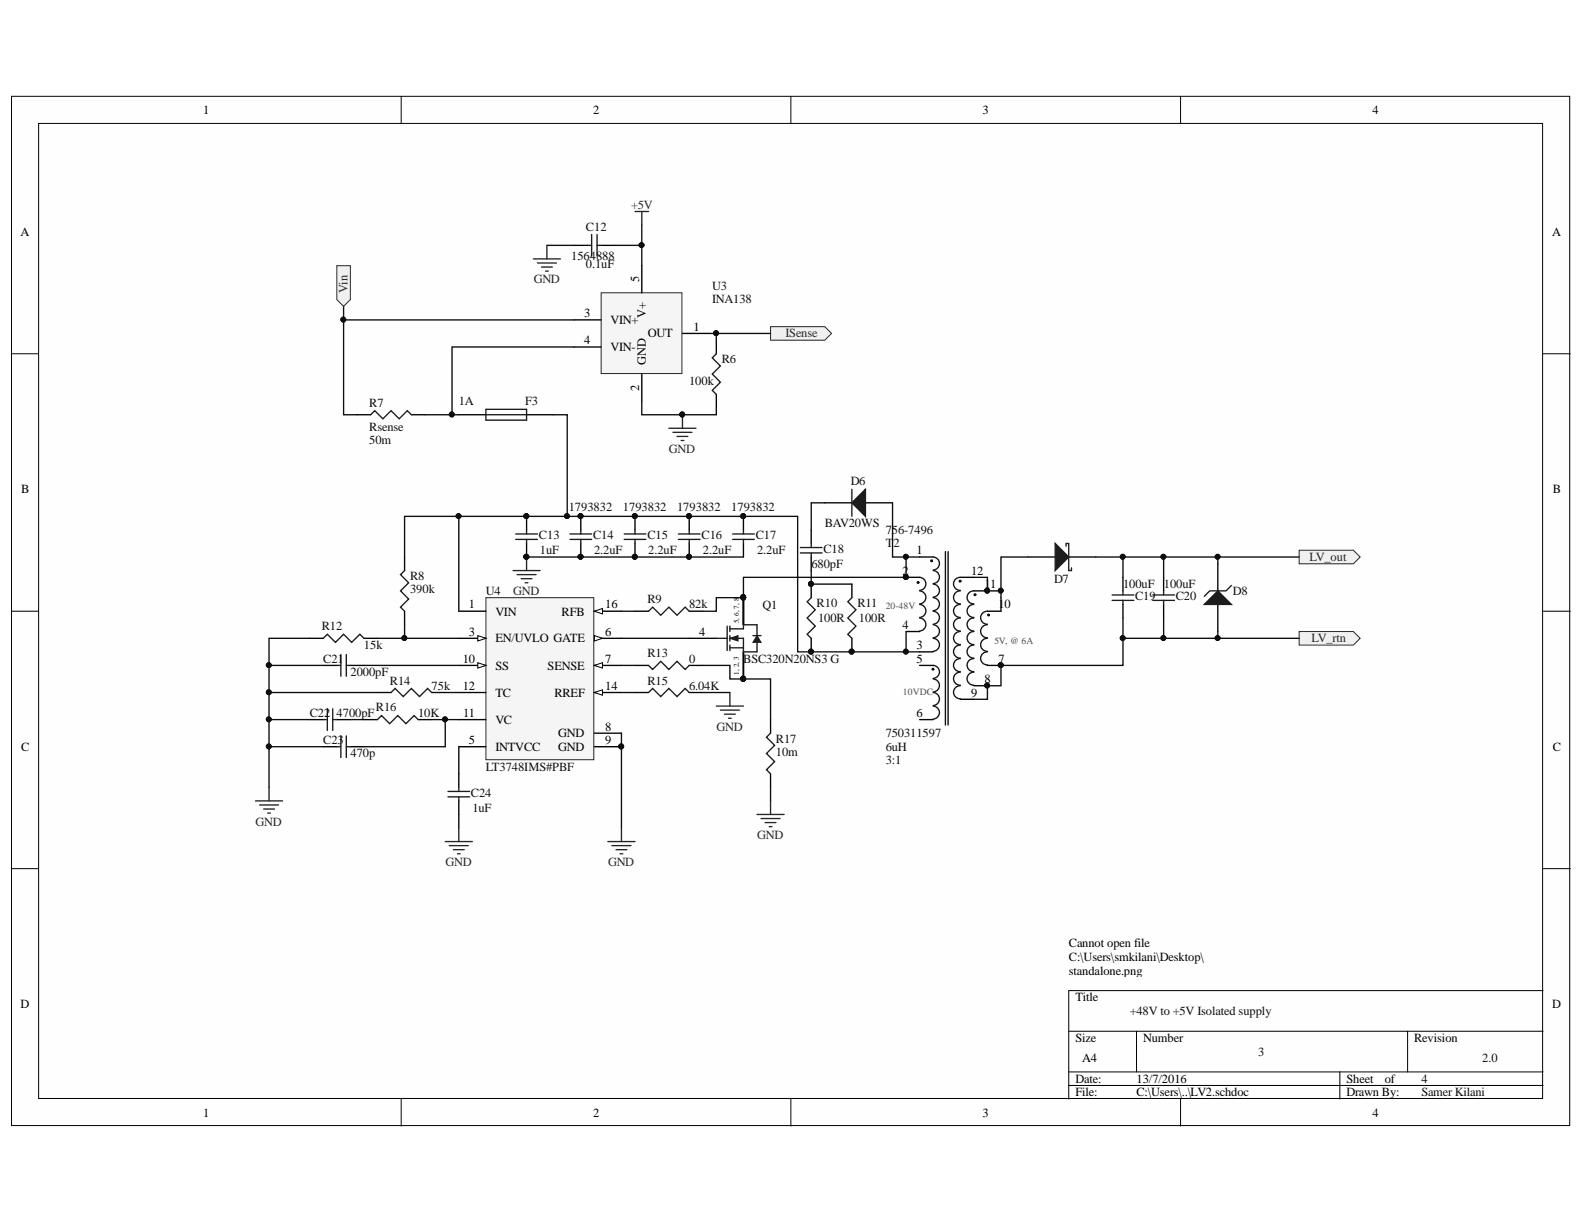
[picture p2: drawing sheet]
<svg xmlns="http://www.w3.org/2000/svg" width="279mm" height="216mm" viewBox="0 0 279 216" stroke-linecap="round" stroke-linejoin="round" font-family="sans-serif">
<defs><g id="words">
<g font-size="2.2">
<text x="35.9" y="20.1">1</text>
<text x="104.6" y="20.1">2</text>
<text x="173.3" y="20.1">3</text>
<text x="242.1" y="20.1">4</text>
<text x="3.6" y="41.6">A</text>
<text x="273.8" y="41.6">A</text>
<text x="112.8" y="49.7" transform="rotate(-90 112.8 49.7)">5</text>
<text x="103" y="56">3</text>
<text x="107.7" y="57.2">VIN+</text>
<text x="113.9" y="56.1" transform="rotate(-90 113.9 56.1)">V+</text>
<text x="114.3" y="59.5">OUT</text>
<text x="122.3" y="58.3">1</text>
<text x="103" y="60.7">4</text>
<text x="107.7" y="61.9">VIN-</text>
<text x="113.9" y="64.4" transform="rotate(-90 113.9 64.4)">GND</text>
<text x="112.8" y="69" transform="rotate(-90 112.8 69)">2</text>
<text x="3.7" y="87">B</text>
<text x="273.9" y="87">B</text>
<text x="159.2" y="101.4">2</text>
<text x="161.6" y="97.8">1</text>
<text x="171.3" y="101.4">12</text>
<text x="82.7" y="107.3">1</text>
<text x="106.7" y="107.3">16</text>
<text x="173.7" y="103.8">1</text>
<text x="174.7" y="103.8">1</text>
<text x="176.1" y="107.3">10</text>
<text x="82.7" y="112.1">3</text>
<text x="87.4" y="108.6">VIN</text>
<text x="87.4" y="113.3">EN/UVLO GATE</text>
<text x="99" y="108.6">RFB</text>
<text x="106.7" y="112.1">6</text>
<text x="123.3" y="112.1">4</text>
<text x="159.2" y="110.9">4</text>
<text x="81.6" y="116.9">10</text>
<text x="87.4" y="118.1">SS</text>
<text x="96.6" y="118.1">SENSE</text>
<text x="106.7" y="116.9">7</text>
<text x="161.6" y="116.9">5</text>
<text x="161.6" y="114.5">3</text>
<text x="176.1" y="116.9">7</text>
<text x="81.6" y="121.7">12</text>
<text x="87.4" y="122.9">TC</text>
<text x="97.8" y="122.9">RREF</text>
<text x="106.7" y="121.7">14</text>
<text x="171.3" y="122.9">9</text>
<text x="173.7" y="120.5">8</text>
<text x="81.7" y="126.5">11</text>
<text x="82.7" y="131.2">5</text>
<text x="87.4" y="127.7">VC</text>
<text x="98.5" y="130.1">GND</text>
<text x="106.7" y="128.9">8</text>
<text x="106.7" y="131.2">9</text>
<text x="161.6" y="126.5">6</text>
<text x="3.7" y="132.4">C</text>
<text x="87.4" y="132.4">INTVCC</text>
<text x="98.5" y="132.4">GND</text>
<text x="273.9" y="132.4">C</text>
<text x="188.5" y="167.1">Cannot open file</text>
<text x="188.5" y="169.5">C:\Users\smkilani\Desktop\</text>
<text x="188.5" y="171.9">standalone.png</text>
<text x="3.6" y="177.8">D</text>
<text x="189.7" y="176.6">Title</text>
<text x="273.8" y="177.8">D</text>
<text x="189.7" y="183.8">Size</text>
<text x="201.7" y="183.8">Number</text>
<text x="249.4" y="183.8">Revision</text>
<text x="189.7" y="191">Date:</text>
<text x="190.9" y="187.4">A4</text>
<text x="200.5" y="191">13/7/2016</text>
<text x="237.5" y="191">Sheet</text>
<text x="244.3" y="191">of</text>
<text x="35.9" y="196.9">1</text>
<text x="104.6" y="196.9">2</text>
<text x="173.3" y="196.9">3</text>
<text x="189.7" y="193.4">File:</text>
<text x="200.5" y="193.4">C:\Users\..\LV2.schdoc</text>
<text x="237.5" y="193.4">Drawn By:</text>
<text x="242.1" y="196.9">4</text>
</g>
<g font-size="2.2" fill="#0e0e0e">
<text x="103.4" y="40.7">C12</text>
<text x="100.7" y="45.9">1564888</text>
<text x="103.4" y="47.4">0.1uF</text>
<text x="125.6" y="51.2">U3</text>
<text x="125.6" y="53.5">INA138</text>
<text x="127.3" y="64.1">R6</text>
<text x="65.1" y="71.7">R7</text>
<text x="80.9" y="71.5">1A</text>
<text x="92.6" y="71.5">F3</text>
<text x="121.5" y="67.9">100k</text>
<text x="65.1" y="76">Rsense</text>
<text x="65.1" y="78.4">50m</text>
<text x="150.1" y="85.6">D6</text>
<text x="95.1" y="95.1">C13</text>
<text x="100.3" y="90.1">1793832</text>
<text x="104.6" y="95.1">C14</text>
<text x="109.9" y="90.1">1793832</text>
<text x="114.2" y="95.1">C15</text>
<text x="119.4" y="90.1">1793832</text>
<text x="123.7" y="95.1">C16</text>
<text x="129" y="90.1">1793832</text>
<text x="133.3" y="95.1">C17</text>
<text x="145.5" y="93">BAV20WS</text>
<text x="156.2" y="94.2">756-7496</text>
<text x="95.2" y="97.8">1uF</text>
<text x="104.8" y="97.8">2.2uF</text>
<text x="114.4" y="97.8">2.2uF</text>
<text x="124" y="97.8">2.2uF</text>
<text x="133.6" y="97.8">2.2uF</text>
<text x="143.1" y="100.2">680pF</text>
<text x="145.2" y="97.6">C18</text>
<text x="156.2" y="96.6">T2</text>
<text x="72.3" y="104.7">390k</text>
<text x="72.3" y="102.3">R8</text>
<text x="85.7" y="104.9">U4</text>
<text x="114.2" y="106.4">R9</text>
<text x="121.5" y="107.3">82k</text>
<text x="134.5" y="107.4">Q1</text>
<text x="144" y="107.1">R10</text>
<text x="151.2" y="107.1">R11</text>
<text x="185.9" y="102.8">D7</text>
<text x="198.1" y="103.8">100uF</text>
<text x="200.2" y="105.9">C19</text>
<text x="205.3" y="103.8">100uF</text>
<text x="207.4" y="105.9">C20</text>
<text x="217.5" y="104.9">D8</text>
<text x="56.8" y="111.2">R12</text>
<text x="144.3" y="109.8">100R</text>
<text x="151.5" y="109.8">100R</text>
<text x="57" y="116.9">C21</text>
<text x="61.8" y="119.3">2000pF</text>
<text x="64.2" y="114.5">15k</text>
<text x="114.2" y="115.9">R13</text>
<text x="121.5" y="116.9">0</text>
<text x="131.1" y="116.9">BSC320N20NS3 G</text>
<text x="66.3" y="125.5">R16</text>
<text x="68.8" y="120.8">R14</text>
<text x="76.1" y="121.7">75k</text>
<text x="114.2" y="120.8">R15</text>
<text x="121.5" y="121.7">6.04K</text>
<text x="54.6" y="126.5">C22</text>
<text x="57" y="131.2">C23</text>
<text x="59.4" y="126.5">4700pF</text>
<text x="73.8" y="126.5">10K</text>
<text x="136.9" y="131">R17</text>
<text x="156.2" y="130.1">750311597</text>
<text x="61.8" y="133.6">470p</text>
<text x="85.7" y="136.1">LT3748IMS#PBF</text>
<text x="136.9" y="133.4">10m</text>
<text x="156.2" y="132.4">6uH</text>
<text x="156.2" y="134.8">3:1</text>
<text x="83.1" y="140.5">C24</text>
<text x="83.3" y="143.2">1uF</text>
<text x="199.3" y="179">+48V to +5V Isolated supply</text>
<text x="222" y="186.2">3</text>
<text x="250.7" y="191">4</text>
<text x="261.5" y="187.4">2.0</text>
<text x="250.7" y="193.4">Samer Kilani</text>
</g>
<g font-size="2.2" fill="#262626">
<text x="111.3" y="36.9">+5V</text>
<text x="61.3" y="51.7" transform="rotate(-90 61.3 51.7)">Vin</text>
<text x="94.1" y="50">GND</text>
<text x="138.5" y="59.5">ISense</text>
<text x="118" y="79.8">GND</text>
<text x="231" y="99">LV_out</text>
<text x="90.5" y="104.9">GND</text>
<text x="231.3" y="113.3">LV_rtn</text>
<text x="126.4" y="128.9">GND</text>
<text x="45.1" y="145.6">GND</text>
<text x="133.6" y="148">GND</text>
<text x="78.6" y="152.7">GND</text>
<text x="107.3" y="152.7">GND</text>
</g>
<g font-size="1.7" fill="#4c4c4c">
<text x="156.2" y="107.5">20-48V</text>
<text x="175.4" y="113.6">5V, @ 6A</text>
<text x="159.3" y="122.5">10VDC</text>
</g>
<g font-size="1.3">
<text x="130.3" y="109.9" transform="rotate(-90 130.3 109.9)">5, 6, 7, 8</text>
<text x="130.3" y="119.1" transform="rotate(-90 130.3 119.1)">1, 2, 3</text>
</g>
</g></defs>
<g fill="#fefefe" stroke="#000" stroke-width=".18">
<path d="M2 17h274.9v181.5h-274.9z"/>
<path d="M6.8 21.8h265.3v172h-265.3z"/>
</g>
<g fill="none" stroke="#000" stroke-width=".18">
<path d="M70.8 17v4.8M139.5 17v4.8M208.2 17v4.8M2 62.4h4.8M272.2 62.4h4.8M2 107.8h4.8M272.2 107.8h4.8M2 153.2h4.8M272.2 153.2h4.8M272.2 174.7h-83.7v19.2M70.8 193.9v4.7M139.5 193.9v4.7"/>
<path d="M188.5 181.9h83.7M188.5 189.1h83.7M188.5 191.5h83.7M200.5 181.9v7.2M208.2 193.9v4.7M236.3 189.1v4.8M248.3 181.9v7.2"/>
</g>
<path d="M85.7 105.4h19v28.6h-19z" fill="#f5f5f5" stroke="#262626" stroke-width=".18"/>
<path d="M80.9 107.8h4.8M80.9 112.6h4.8" fill="none" stroke="#000" stroke-width=".24"/>
<path d="M84.3 112.1l1.4 .5-1.4 .5z" fill="#fefefe"/>
<path d="M84.3 112.1l1.4 .5-1.4 .5z" fill="none" stroke="#000" stroke-width=".18"/>
<path d="M104.8 112.6h4.8M80.9 131.7h4.8" fill="none" stroke="#000" stroke-width=".24"/>
<path d="M104.8 112.1l1.5 .5-1.5 .5z" fill="#fefefe"/>
<path d="M104.8 112.1l1.5 .5-1.5 .5z" fill="none" stroke="#000" stroke-width=".18"/>
<path d="M104.8 117.4h4.8" fill="none" stroke="#000" stroke-width=".24"/>
<path d="M104.8 117.4l1.5-.5v.9z" fill="#fefefe"/>
<path d="M104.8 117.4l1.5-.5v.9z" fill="none" stroke="#000" stroke-width=".18"/>
<path d="M80.9 117.4h4.8M104.8 129.3h4.8M104.8 131.7h4.8" fill="none" stroke="#000" stroke-width=".24"/>
<circle cx="109.6" cy="131.7" r=".43" fill="#0e0e0e" stroke="#0e0e0e" stroke-width=".18"/>
<path d="M84.3 116.9l1.4 .5-1.4 .4z" fill="#fefefe"/>
<path d="M84.3 116.9l1.4 .5-1.4 .4z" fill="none" stroke="#000" stroke-width=".18"/>
<path d="M80.9 126.9h4.8M80.9 122.2h4.8M104.8 122.2h4.8" fill="none" stroke="#000" stroke-width=".24"/>
<path d="M104.8 122.2l1.5-.5v.9z" fill="#fefefe"/>
<path d="M104.8 122.2l1.5-.5v.9z" fill="none" stroke="#000" stroke-width=".18"/>
<path d="M104.8 107.8h4.8" fill="none" stroke="#000" stroke-width=".24"/>
<path d="M104.8 107.8l1.5-.5v1z" fill="#fefefe"/>
<path d="M104.8 107.8l1.5-.5v1z" fill="none" stroke="#000" stroke-width=".18"/>
<circle cx="109.6" cy="131.7" r=".43" fill="#0e0e0e" stroke="#0e0e0e" stroke-width=".18"/>
<path d="M181.3 98.3h4.8M188.5 98.3h4.8" fill="none" stroke="#000" stroke-width=".24"/>
<path d="M186.1 95.9l2.4 2.4-2.4 2.3z" fill="#1c1c1c"/>
<g fill="none" stroke="#1c1c1c" stroke-width=".24">
<path d="M141.2 97.5h3.8M141.2 96.6h3.8M143.1 95.9v.7M143.1 97.5v.8M186.1 95.9l2.4 2.4-2.4 2.3zM188 96.3v-.4h.5v4.7h.5v-.4M57 112.6l.7-.7 1.5 1.4 1.4-1.4 1.4 1.4 1.5-1.4 .7 .7M59.4 117.4h.7M60.1 115.5v3.8M61.1 115.5v3.8M61.1 117.4h.7M71.4 100.6l-.8 .8 1.5 1.4-1.5 1.4 1.5 1.5-1.5 1.4 .8 .7"/>
<path d="M114.4 107.8l.7-.7 1.5 1.4 1.4-1.4 1.4 1.4 1.5-1.4 .7 .7M143.1 105.4l-.7 .7 1.4 1.5-1.4 1.4 1.4 1.4-1.4 1.5 .7 .7M57 126.9h.7M57.7 125v3.8M58.7 125v3.8M58.7 126.9h.7M59.4 131.7h.7M60.1 129.8v3.8M61.1 129.8v3.8M61.1 131.7h.7M66.6 126.9l.7-.7 1.4 1.4 1.5-1.4 1.4 1.4 1.4-1.4 .8 .7M69 122.2l.7-.8 1.4 1.5 1.5-1.5 1.4 1.5 1.4-1.5 .7 .8"/>
<path d="M114.4 122.2l.7-.8 1.5 1.5 1.4-1.5 1.4 1.5 1.5-1.5 .7 .8M135.9 129.3l-.7 .7 1.4 1.5-1.4 1.4 1.4 1.4-1.4 1.5 .7 .7"/>
</g>
<g fill="none" stroke="#000" stroke-width=".24">
<path d="M71.4 98.3v2.3M143.1 93.5v2.4M143.1 98.3v2.3M145.5 88.7h4.8M152.7 88.7h4.7M162.2 98.3h2.4M54.6 112.6h2.4M57 117.4h2.4M61.8 117.4h2.4M64.2 112.6h2.4M71.4 107.8v2.4M112 107.8h2.4"/>
<path d="M121.6 107.8h2.4M143.1 103v2.4M143.1 112.6v2.4M159.8 101.8h2.4M159.8 111.4h2.4M162.2 117.4h2.4M162.2 115h2.4M169.4 101.8h2.4M171.8 104.2h2.4M174.2 107.8h2.4M174.2 117.4h2.4M54.6 126.9h2.4"/>
<path d="M57 131.7h2.4M59.4 126.9h2.4M61.8 131.7h2.4M64.2 126.9h2.4M66.6 122.2h2.4M73.8 126.9h2.3M76.1 122.2h2.4M112 122.2h2.4M121.6 122.2h2.4M135.9 126.9v2.4M135.9 136.5v2.4M162.2 126.9h2.4"/>
<path d="M169.4 123.3h2.4M171.8 121h2.4"/>
</g>
<g fill="none" stroke="#0e0e0e" stroke-width=".24">
<path d="M166.8 97.3v30.6M167.2 97.3v30.6M64.2 117.4h16.7M66.6 112.6h14.3M71.4 110.2v2.4M109.6 112.6h12M109.6 107.8h2.4M47.5 126.9v12M47.5 122.2h19.1M47.5 131.7h9.5M78.5 126.9v4.8h-14.3M78.5 122.2h2.4"/>
<path d="M80.9 131.7v4.8M109.6 129.3v16.8M109.6 122.2h2.4M124 122.2h4.7M135.9 138.9v2.4M80.9 143.7v2.4"/>
<circle cx="164.3" cy="98.9" r=".14"/>
<circle cx="161.9" cy="102.7" r=".14"/>
<circle cx="164.6" cy="118" r=".14"/>
<circle cx="169.3" cy="102.5" r=".14"/>
<circle cx="172" cy="104.9" r=".14"/>
<circle cx="174.4" cy="108.5" r=".14"/>
</g>
<g fill="none" stroke="#262626" stroke-width=".24">
<path d="M47.5 138.9v2.4M126.4 124.5h4.7M127.1 125.3h3.3M127.8 126h1.9M128.5 126.7h.5M128.7 122.2v2.3M45.1 141.3h4.7M45.8 142h3.3M46.5 142.7h1.9M47.2 143.4h.5M78.5 148.4h4.8M79.3 149.2h3.3"/>
<path d="M80 149.9h1.9M80.7 150.6h.5M80.9 146.1v2.3M107.2 148.4h4.8M107.9 149.2h3.4M108.7 149.9h1.9M109.4 150.6h.5M109.6 146.1v2.3M133.5 143.7h4.8M134.2 144.4h3.4M135 145.1h1.9M135.7 145.8h.5"/>
<path d="M135.9 141.3v2.4"/>
</g>
<g fill="#0e0e0e" stroke="#0e0e0e" stroke-width=".18">
<circle cx="71.3" cy="112.5" r=".43"/>
<circle cx="47.4" cy="122.1" r=".43"/>
<circle cx="78.5" cy="126.9" r=".43"/>
<circle cx="47.4" cy="131.7" r=".43"/>
<circle cx="109.6" cy="131.7" r=".43"/>
<circle cx="47.4" cy="126.9" r=".43"/>
<circle cx="176.5" cy="117.3" r=".43"/>
<circle cx="174.1" cy="120.9" r=".43"/>
<circle cx="174.1" cy="104.2" r=".43"/>
<circle cx="159.8" cy="101.8" r=".43"/>
<circle cx="143" cy="114.9" r=".43"/>
<circle cx="143" cy="103" r=".43"/>
</g>
<g fill="none" stroke="#131313" stroke-width=".24">
<path d="M164.6 98.3a1.15 1.15 0 0 1 1.1 1.1 1.15 1.15 0 0 1-1.1 1.1M162.2 101.8a1.15 1.15 0 0 1 1.1 1.2 1.15 1.15 0 0 1-1.1 1.1M162.2 104.2a1.15 1.15 0 0 1 1.1 1.2 1.15 1.15 0 0 1-1.1 1.1M162.2 106.6a1.15 1.15 0 0 1 1.1 1.2 1.15 1.15 0 0 1-1.1 1.1M162.2 109a1.15 1.15 0 0 1 1.1 1.2 1.15 1.15 0 0 1-1.1 1.1M164.6 117.4a1.15 1.15 0 0 1 1.1 1.1 1.15 1.15 0 0 1-1.1 1.2M164.6 119.8a1.15 1.15 0 0 1 1.1 1.1 1.15 1.15 0 0 1-1.1 1.2M164.6 105.4a1.15 1.15 0 0 1 1.1 1.2 1.15 1.15 0 0 1-1.1 1.1M164.6 107.8a1.15 1.15 0 0 1 1.1 1.2 1.15 1.15 0 0 1-1.1 1.1M164.6 110.2a1.15 1.15 0 0 1 1.1 1.2 1.15 1.15 0 0 1-1.1 1.1M164.6 112.6a1.15 1.15 0 0 1 1.1 1.1 1.15 1.15 0 0 1-1.1 1.2M164.6 100.6a1.15 1.15 0 0 1 1.1 1.2 1.15 1.15 0 0 1-1.1 1.1"/>
<path d="M164.6 103a1.15 1.15 0 0 1 1.1 1.2 1.15 1.15 0 0 1-1.1 1.1M169.4 111.4a1.15 1.15 0 0 0-1.2 1.1 1.15 1.15 0 0 0 1.2 1.2M169.4 109a1.15 1.15 0 0 0-1.2 1.2 1.15 1.15 0 0 0 1.2 1.1M169.4 106.6a1.15 1.15 0 0 0-1.2 1.2 1.15 1.15 0 0 0 1.2 1.1M169.4 104.2a1.15 1.15 0 0 0-1.2 1.2 1.15 1.15 0 0 0 1.2 1.1M169.4 118.6a1.15 1.15 0 0 0-1.2 1.1 1.15 1.15 0 0 0 1.2 1.2M169.4 116.2a1.15 1.15 0 0 0-1.2 1.1 1.15 1.15 0 0 0 1.2 1.2M169.4 113.8a1.15 1.15 0 0 0-1.2 1.1 1.15 1.15 0 0 0 1.2 1.2M169.4 101.8a1.15 1.15 0 0 0-1.2 1.2 1.15 1.15 0 0 0 1.2 1.1M171.8 111.4a1.15 1.15 0 0 0-1.2 1.1 1.15 1.15 0 0 0 1.2 1.2M171.8 109a1.15 1.15 0 0 0-1.2 1.2 1.15 1.15 0 0 0 1.2 1.1M171.8 106.6a1.15 1.15 0 0 0-1.2 1.2 1.15 1.15 0 0 0 1.2 1.1"/>
<path d="M171.8 104.2a1.15 1.15 0 0 0-1.2 1.2 1.15 1.15 0 0 0 1.2 1.1M171.8 118.6a1.15 1.15 0 0 0-1.2 1.1 1.15 1.15 0 0 0 1.2 1.2M171.8 116.2a1.15 1.15 0 0 0-1.2 1.1 1.15 1.15 0 0 0 1.2 1.2M171.8 113.8a1.15 1.15 0 0 0-1.2 1.1 1.15 1.15 0 0 0 1.2 1.2M174.2 115a1.15 1.15 0 0 0-1.2 1.1 1.15 1.15 0 0 0 1.2 1.2M174.2 112.6a1.15 1.15 0 0 0-1.2 1.1 1.15 1.15 0 0 0 1.2 1.2M174.2 110.2a1.15 1.15 0 0 0-1.2 1.1 1.15 1.15 0 0 0 1.2 1.2M174.2 107.8a1.15 1.15 0 0 0-1.2 1.2 1.15 1.15 0 0 0 1.2 1.1M164.6 122.2a1.15 1.15 0 0 1 1.1 1.1 1.15 1.15 0 0 1-1.1 1.1M164.6 124.5a1.15 1.15 0 0 1 1.1 1.2 1.15 1.15 0 0 1-1.1 1.1M169.4 121a1.15 1.15 0 0 0-1.2 1.1 1.15 1.15 0 0 0 1.2 1.2"/>
</g>
<path d="M150.3 88.7l2.4-2.4v4.8z" fill="#1c1c1c"/>
<g fill="none" stroke="#1c1c1c" stroke-width=".24">
<path d="M91 94.2h3.8M91 95.1h3.8M92.9 93.5v.7M92.9 95.1v.8M100.5 94.2h3.9M100.5 95.1h3.9M102.4 93.5v.7M102.4 95.1v.8M150.3 88.7l2.4-2.4v4.8zM150.3 86.3v4.8M114.4 117.4l.7 .7 1.5-1.4 1.4 1.4 1.4-1.4 1.5 1.4 .7-.7M126.4 112.6h1.9"/>
<path d="M128.3 110.4v4.3M128.7 110.9h2.4M128.7 112.6h2.4v2.4M128.7 114.3h2.4M128.7 110.4v1M128.7 112.1v1M128.7 113.8v.9M79 139.6h3.8M80.9 138.9v.7M79 140.6h3.8M80.9 140.6v.7"/>
</g>
<path d="M71.4 91.1v7.2M80.9 91.1v16.7M181.3 98.3h-4.7v5.9M57 117.4h-9.5v9.5h7.1M109.6 117.4h2.4M159.8 111.4v3.6M171.8 101.8h2.4v2.4h2.4v3.6M61.8 126.9h2.4M76.1 126.9h4.8" fill="none" stroke="#0e0e0e" stroke-width=".24"/>
<g fill="#0e0e0e" stroke="#0e0e0e" stroke-width=".18">
<circle cx="159.8" cy="114.9" r=".43"/>
<circle cx="176.5" cy="104.2" r=".43"/>
<circle cx="174.1" cy="104.2" r=".43"/>
<circle cx="92.8" cy="98.2" r=".43"/>
<circle cx="92.8" cy="91" r=".43"/>
<circle cx="80.9" cy="91" r=".43"/>
<circle cx="78.5" cy="126.9" r=".43"/>
<circle cx="47.4" cy="126.9" r=".43"/>
<circle cx="47.4" cy="122.1" r=".43"/>
<circle cx="47.4" cy="117.3" r=".43"/>
<circle cx="102.4" cy="98.2" r=".43"/>
<circle cx="102.4" cy="91" r=".43"/>
<circle cx="131.1" cy="119.7" r=".43"/>
<circle cx="131.1" cy="105.4" r=".43"/>
</g>
<path d="M92.9 91.1v2.4M92.9 95.9v2.4M102.4 91.1v2.4M102.4 95.9v2.4M112 117.4h2.4M121.6 117.4h2.4M121.6 112.6h4.8M131.1 105.4v4.8M131.1 115v4.8M80.9 136.5v2.4M80.9 141.3v2.4" fill="none" stroke="#000" stroke-width=".24"/>
<path d="M92.9 98.3v2.3M90.5 100.6h4.8M91.2 101.4h3.4M91.9 102.1h1.9M92.6 102.8h.5" fill="none" stroke="#262626" stroke-width=".24"/>
<path d="M128.7 112.6l1.5-.5v1z" fill="#1c1c1c"/>
<path d="M128.7 112.6l1.5-.5v1z" fill="none" stroke="#1c1c1c" stroke-width=".18"/>
<path d="M131.1 110.2v.7" fill="none" stroke="#1c1c1c" stroke-width=".24"/>
<path d="M133.5 112.1l.7 1.2h-1.4z" fill="#1c1c1c"/>
<path d="M133.5 112.1l.7 1.2h-1.4z" fill="none" stroke="#1c1c1c" stroke-width=".18"/>
<path d="M103.6 43.3h.8M104.4 41.4v3.8M105.3 41.4v3.8M105.3 43.3h.7M65.4 73.2l.7-.8 1.4 1.5 1.5-1.5 1.4 1.5 1.4-1.5 .8 .8M85.7 72.2h7.2v1.9h-7.2zM85.7 73.2h7.2M126.4 62.4l-.8 .7 1.5 1.5-1.5 1.4 1.5 1.4-1.5 1.5 .8 .7M131.1 110.2h2.4v1.9M132.8 112.1h1.4M133.5 113.3v1.7h-2.4" fill="none" stroke="#1c1c1c" stroke-width=".24"/>
<g fill="#0e0e0e" stroke="#0e0e0e" stroke-width=".18">
<circle cx="131.1" cy="119.7" r=".43"/>
<circle cx="131.1" cy="105.4" r=".43"/>
<circle cx="159.8" cy="101.8" r=".43"/>
<circle cx="159.8" cy="98.2" r=".43"/>
<circle cx="79.7" cy="73.1" r=".43"/>
<circle cx="120.3" cy="73.1" r=".43"/>
<circle cx="126.3" cy="58.8" r=".43"/>
<circle cx="113.2" cy="43.2" r=".43"/>
</g>
<path d="M113.2 39.7v7.2M96.5 43.3h4.7M108.4 43.3h4.8M126.4 58.8v1.2M75 73.2h5.9M159.8 98.3v3.5h-28.7v3.6h-4.7v2.4h-2.4M124 117.4h4.7v2.4h7.2v7.1" fill="none" stroke="#0e0e0e" stroke-width=".24"/>
<path d="M101.2 43.3h2.4M106 43.3h2.4M63 73.2h2.4M72.6 73.2h2.4M80.9 73.2h4.8M92.9 73.2h4.8M126.4 60v2.4M126.4 69.6v2.4" fill="none" stroke="#000" stroke-width=".24"/>
<path d="M112 37.3h2.4M113.2 37.3v2.4M94.1 45.7h4.8M94.8 46.4h3.3M95.5 47.1h1.9M96.2 47.8h.5M96.5 43.3v2.4M118 75.5h4.8M118.7 76.3h3.3M119.4 77h1.9M120.1 77.7h.5M120.4 73.2v2.3" fill="none" stroke="#262626" stroke-width=".24"/>
<path d="M106 51.6h14.3v14.3h-14.3z" fill="#f5f5f5" stroke="#262626" stroke-width=".18"/>
<path d="M101.2 56.4h4.8M113.2 46.9v4.7M120.4 58.8h4.8M101.2 61.2h4.8M113.2 66v4.8" fill="none" stroke="#000" stroke-width=".24"/>
<path d="M101.2 61.2h-21.5v12" fill="none" stroke="#0e0e0e" stroke-width=".24"/>
<circle cx="79.7" cy="73.1" r=".43" fill="#0e0e0e" stroke="#0e0e0e" stroke-width=".18"/>
<path d="M135.9 57.6h9.6l1.2 1.2-1.2 1.2h-9.6z" fill-rule="evenodd" fill="#f0f0f0" stroke="#262626" stroke-width=".18"/>
<path d="M60.6 54v2.4M101.2 56.4h-40.6v16.8h2.4M125.2 58.8h10.7M97.7 73.2h2.4v17.9M113.2 70.8v2.4M126.4 72v1.2h-6" fill="none" stroke="#0e0e0e" stroke-width=".24"/>
<g fill="#0e0e0e" stroke="#0e0e0e" stroke-width=".18">
<circle cx="126.3" cy="58.8" r=".43"/>
<circle cx="120.3" cy="73.1" r=".43"/>
<circle cx="60.6" cy="56.4" r=".43"/>
<circle cx="100" cy="91" r=".43"/>
</g>
<path d="M214.8 99.4v4.8M198.1 101.8v2.4M198.1 106.6v2.4M205.3 101.8v2.4M205.3 106.6v2.4M214.8 106.6v4.8" fill="none" stroke="#000" stroke-width=".24"/>
<path d="M196.2 104.9h3.8M196.2 105.9h3.8M198.1 104.2v.7M198.1 105.9v.7M203.3 104.9h3.9M203.3 105.9h3.9M205.3 104.2v.7M205.3 105.9v.7" fill="none" stroke="#1c1c1c" stroke-width=".24"/>
<path d="M212.4 106.6l2.4-2.4 2.4 2.4z" fill="#1c1c1c"/>
<path d="M212.4 106.6l2.4-2.4 2.4 2.4zM217.2 103.3l-1 .9h-2.8l-1 1" fill="none" stroke="#1c1c1c" stroke-width=".24"/>
<path d="M205.3 98.3v3.5M214.8 98.3v1.1M205.3 109v3.6M214.8 111.4v1.2" fill="none" stroke="#0e0e0e" stroke-width=".24"/>
<g fill="#0e0e0e" stroke="#0e0e0e" stroke-width=".18">
<circle cx="205.2" cy="98.2" r=".43"/>
<circle cx="214.8" cy="98.2" r=".43"/>
<circle cx="214.8" cy="112.5" r=".43"/>
<circle cx="205.2" cy="112.5" r=".43"/>
</g>
<g fill="#f0f0f0" stroke="#262626" stroke-width=".18">
<path d="M229.2 97.1h9.5l1.2 1.2-1.2 1.1h-9.5z" fill-rule="evenodd"/>
<path d="M229.2 111.4h9.5l1.2 1.2-1.2 1.2h-9.5z" fill-rule="evenodd"/>
</g>
<path d="M113.2 73.2h7.2M71.4 91.1h69.3v23.9h21.5M92.9 98.3h38.2M145.5 88.7h-2.4v4.8M157.4 88.7v9.6h4.8M193.3 98.3h4.8M229.2 98.3h-31.1v3.5M143.1 100.6v2.4h7.2M198.1 109v3.6h31.1M198.1 112.6v4.8h-21.5v3.6h-2.4v2.3h-2.4" fill="none" stroke="#0e0e0e" stroke-width=".24"/>
<g fill="#0e0e0e" stroke="#0e0e0e" stroke-width=".18">
<circle cx="214.8" cy="112.5" r=".43"/>
<circle cx="205.2" cy="112.5" r=".43"/>
<circle cx="198" cy="112.5" r=".43"/>
<circle cx="176.5" cy="117.3" r=".43"/>
<circle cx="174.1" cy="120.9" r=".43"/>
<circle cx="198" cy="98.2" r=".43"/>
<circle cx="205.2" cy="98.2" r=".43"/>
<circle cx="214.8" cy="98.2" r=".43"/>
<circle cx="120.3" cy="73.1" r=".43"/>
<circle cx="150.2" cy="114.9" r=".43"/>
<circle cx="143" cy="103" r=".43"/>
<circle cx="159.8" cy="98.2" r=".43"/>
<circle cx="112" cy="98.2" r=".43"/>
<circle cx="112" cy="91" r=".43"/>
<circle cx="121.5" cy="98.2" r=".43"/>
<circle cx="121.5" cy="91" r=".43"/>
<circle cx="159.8" cy="114.9" r=".43"/>
<circle cx="143" cy="114.9" r=".43"/>
<circle cx="131.1" cy="91" r=".43"/>
<circle cx="102.4" cy="91" r=".43"/>
<circle cx="100" cy="91" r=".43"/>
<circle cx="92.8" cy="91" r=".43"/>
<circle cx="80.9" cy="91" r=".43"/>
<circle cx="102.4" cy="98.2" r=".43"/>
<circle cx="92.8" cy="98.2" r=".43"/>
</g>
<path d="M112 91.1v2.4M112 95.9v2.4M121.6 91.1v2.4M121.6 95.9v2.4M131.1 91.1v2.4M131.1 95.9v2.4M150.3 103v2.4M150.3 112.6v2.4" fill="none" stroke="#000" stroke-width=".24"/>
<g fill="none" stroke="#1c1c1c" stroke-width=".24">
<path d="M110.1 94.2h3.8M110.1 95.1h3.8M112 93.5v.7M112 95.1v.8M119.7 94.2h3.8M119.7 95.1h3.8M121.6 93.5v.7M121.6 95.1v.8M129.2 94.2h3.8M129.2 95.1h3.8M131.1 93.5v.7M131.1 95.1v.8"/>
<path d="M150.3 105.4l-.8 .7 1.5 1.5-1.5 1.4 1.5 1.4-1.5 1.5 .8 .7"/>
</g>
<path d="M59.4 46.9h2.4v5.9l-1.2 1.2-1.2-1.2z" fill-rule="evenodd" fill="#f0f0f0" stroke="#262626" stroke-width=".18"/>
<path d="M54.6 112.6h-7.1v4.8" fill="none" stroke="#0e0e0e" stroke-width=".24"/>
<circle cx="47.4" cy="117.3" r=".43" fill="#0e0e0e" stroke="#0e0e0e" stroke-width=".18"/>
<use href="#words"/>
</svg>
